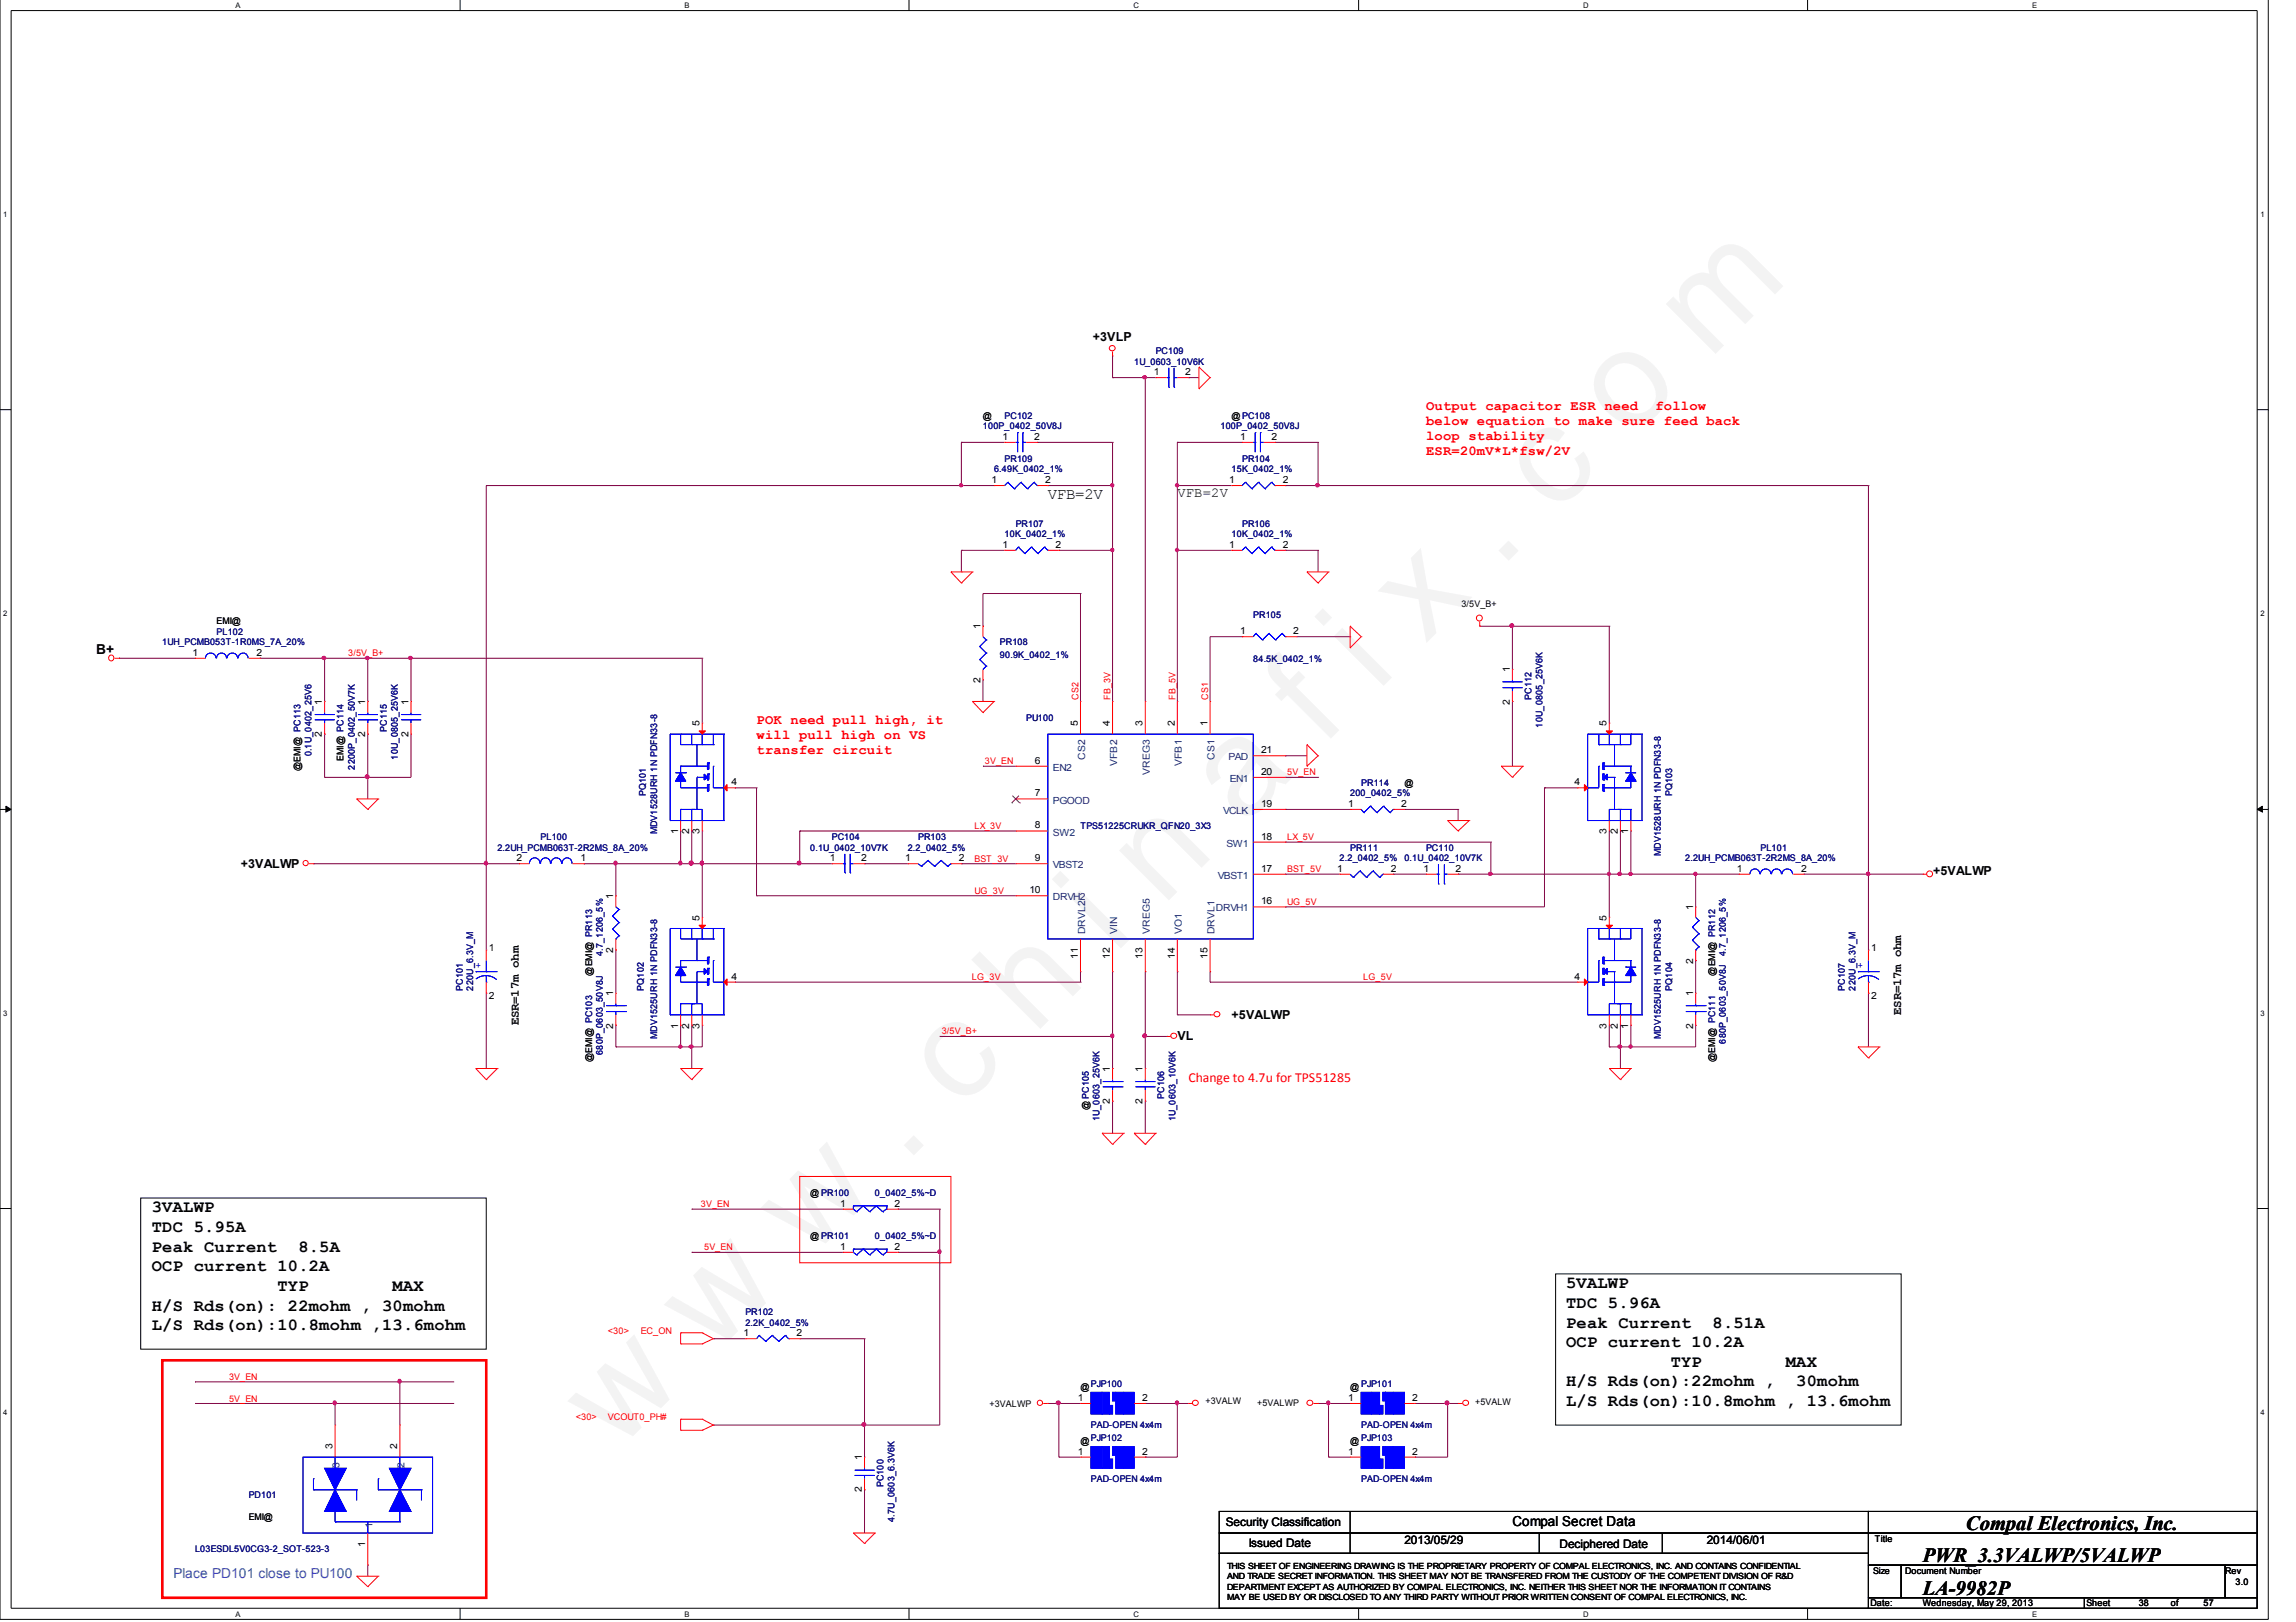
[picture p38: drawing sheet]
<svg xmlns="http://www.w3.org/2000/svg" width="297mm" height="210mm" viewBox="0 0 297 210" stroke-linecap="round" stroke-linejoin="round" font-family="sans-serif">
<defs><g id="words">
<text font-size="17.6" fill="#f0f" x="79.7" y="188" transform="rotate(-45 79.7 188)">w w w . c h i n a f i x . c o m</text>
<g font-size="2.6">
<text x="248.8" y="202.2">PWR_3.3VALWP/5VALWP</text>
<text x="254.3" y="198">Compal Electronics, Inc.</text>
<text x="248.8" y="206.4">LA-9982P</text>
</g>
<g font-size="2.2">
<text x="19.6" y="156.9">3VALWP</text>
<text x="19.6" y="159.4">TDC 5.95A</text>
<text x="19.6" y="162">Peak Current</text>
<text x="38.6" y="162">8.5A</text>
<text x="19.6" y="164.5">OCP current 10.2A</text>
<text x="35.9" y="167.1">TYP</text>
<text x="50.8" y="167.1">MAX</text>
<text x="202.6" y="166.7">5VALWP</text>
<text x="19.6" y="169.6">H/S Rds(on): 22mohm , 30mohm</text>
<text x="19.6" y="172.1">L/S Rds(on):10.8mohm ,13.6mohm</text>
<text x="202.6" y="169.3">TDC 5.96A</text>
<text x="202.6" y="171.8">Peak Current</text>
<text x="221.6" y="171.8">8.51A</text>
<text x="202.6" y="174.3">OCP current 10.2A</text>
<text x="202.6" y="179.4">H/S Rds(on):22mohm ,</text>
<text x="216.1" y="176.9">TYP</text>
<text x="231" y="176.9">MAX</text>
<text x="232.4" y="179.4">30mohm</text>
<text x="202.6" y="182">L/S Rds(on):10.8mohm , 13.6mohm</text>
</g>
<text font-size="2" x="135.6" y="64.5">VFB=2V</text>
<g font-size="1.8" fill="#f00">
<text x="184.5" y="53.1">Output capacitor ESR need</text>
<text x="214.2" y="53.1">follow</text>
<text x="184.5" y="55">below equation to make sure feed back</text>
<text x="184.5" y="57">loop stability</text>
<text x="184.5" y="58.9">ESR=20mV*L*fsw/2V</text>
<text x="97.9" y="93.7">POK need pull high, it</text>
<text x="97.9" y="95.6">will pull high on VS</text>
<text x="97.9" y="97.6">transfer circuit</text>
<text x="153.8" y="140">Change to 4.7u for TPS51285</text>
</g>
<g font-size="1.8">
<text x="152.3" y="64.3">VFB=2V</text>
<text x="12.4" y="84.6">B+</text>
<text x="195.7" y="197.5">Compal Secret Data</text>
</g>
<text font-size="1.8" fill="#0080c0" x="22.4" y="204.1">Place PD101 close to PU100</text>
<g font-size="1.6">
<text x="141.4" y="44.1">+3VLP</text>
<text x="31.2" y="112.3">+3VALWP</text>
<text x="250.1" y="113.3">+5VALWP</text>
<text x="159.3" y="131.8">+5VALWP</text>
<text x="246" y="131.3" transform="rotate(-90 246 131.3)">ESR=17m ohm</text>
<text x="67.1" y="132.7" transform="rotate(-90 67.1 132.7)">ESR=17m ohm</text>
<text x="152.3" y="134.6">VL</text>
</g>
<g font-size="1.5">
<text x="158.6" y="197.5">Security Classification</text>
<text x="161.5" y="200.2">Issued Date</text>
<text x="181.7" y="199.8">2013/05/29</text>
<text x="201.8" y="200.3">Deciphered Date</text>
<text x="220.8" y="199.8">2014/06/01</text>
</g>
<g font-size="1.3">
<text x="149.3" y="48.5">1</text>
<text x="153.3" y="48.5">2</text>
<text x="129.7" y="56.9">1</text>
<text x="133.8" y="56.9">2</text>
<text x="160.4" y="56.9">1</text>
<text x="164.5" y="56.9">2</text>
<text x="128.3" y="62.5">1</text>
<text x="135.2" y="62.5">2</text>
<text x="159" y="62.5">1</text>
<text x="165.9" y="62.5">2</text>
<text x="129.7" y="70.9">1</text>
<text x="136.6" y="70.9">2</text>
<text x="159" y="70.9">1</text>
<text x="165.9" y="70.9">2</text>
<text x="126.8" y="81.4" transform="rotate(-90 126.8 81.4)">1</text>
<text x="160.4" y="82.1">1</text>
<text x="167.3" y="82.1">2</text>
<text x="24.9" y="84.9">1</text>
<text x="33.2" y="84.9">2</text>
<text x="126.8" y="88.4" transform="rotate(-90 126.8 88.4)">2</text>
<text x="195.3" y="87" transform="rotate(-90 195.3 87)">1</text>
<text x="41.7" y="95.3" transform="rotate(-90 41.7 95.3)">2</text>
<text x="41.7" y="91.2" transform="rotate(-90 41.7 91.2)">1</text>
<text x="47.2" y="95.3" transform="rotate(-90 47.2 95.3)">2</text>
<text x="47.2" y="91.2" transform="rotate(-90 47.2 91.2)">1</text>
<text x="52.8" y="95.3" transform="rotate(-90 52.8 95.3)">2</text>
<text x="52.8" y="91.2" transform="rotate(-90 52.8 91.2)">1</text>
<text x="90.5" y="94" transform="rotate(-90 90.5 94)">5</text>
<text x="139.4" y="94" transform="rotate(-90 139.4 94)">5</text>
<text x="143.6" y="94" transform="rotate(-90 143.6 94)">4</text>
<text x="147.8" y="94" transform="rotate(-90 147.8 94)">3</text>
<text x="152" y="94" transform="rotate(-90 152 94)">2</text>
<text x="156.2" y="94" transform="rotate(-90 156.2 94)">1</text>
<text x="195.3" y="91.2" transform="rotate(-90 195.3 91.2)">2</text>
<text x="207.9" y="94" transform="rotate(-90 207.9 94)">5</text>
<text x="94.7" y="101.6">4</text>
<text x="133.9" y="98.8">6</text>
<text x="163.2" y="100.3">20</text>
<text x="163.2" y="97.5">21</text>
<text x="203.7" y="101.6">4</text>
<text x="87.7" y="108" transform="rotate(-90 87.7 108)">1</text>
<text x="89.2" y="108" transform="rotate(-90 89.2 108)">2</text>
<text x="90.5" y="108" transform="rotate(-90 90.5 108)">3</text>
<text x="133.9" y="103.1">7</text>
<text x="133.9" y="107.2">8</text>
<text x="163.2" y="104.4">19</text>
<text x="174.4" y="104.4">1</text>
<text x="181.3" y="104.4">2</text>
<text x="207.9" y="108" transform="rotate(-90 207.9 108)">3</text>
<text x="209.3" y="108" transform="rotate(-90 209.3 108)">2</text>
<text x="210.7" y="108" transform="rotate(-90 210.7 108)">1</text>
<text x="66.8" y="111.4">2</text>
<text x="75.1" y="111.4">1</text>
<text x="107.4" y="111.4">1</text>
<text x="111.4" y="111.4">2</text>
<text x="117.1" y="111.4">1</text>
<text x="124" y="111.4">2</text>
<text x="133.9" y="111.4">9</text>
<text x="163.2" y="112.8">17</text>
<text x="163.2" y="108.6">18</text>
<text x="173" y="112.8">1</text>
<text x="179.9" y="112.8">2</text>
<text x="184.1" y="112.8">1</text>
<text x="188.3" y="112.8">2</text>
<text x="224.7" y="112.8">1</text>
<text x="233" y="112.8">2</text>
<text x="79.3" y="116.3" transform="rotate(-90 79.3 116.3)">1</text>
<text x="90.5" y="119.1" transform="rotate(-90 90.5 119.1)">5</text>
<text x="133.2" y="115.6">10</text>
<text x="163.2" y="117">16</text>
<text x="207.9" y="119.1" transform="rotate(-90 207.9 119.1)">5</text>
<text x="219" y="117.7" transform="rotate(-90 219 117.7)">1</text>
<text x="63.2" y="123">1</text>
<text x="79.3" y="123.3" transform="rotate(-90 79.3 123.3)">2</text>
<text x="139.4" y="124.1" transform="rotate(-90 139.4 124.1)">11</text>
<text x="143.6" y="124.1" transform="rotate(-90 143.6 124.1)">12</text>
<text x="147.8" y="124.1" transform="rotate(-90 147.8 124.1)">13</text>
<text x="152" y="124.1" transform="rotate(-90 152 124.1)">14</text>
<text x="156.2" y="124.1" transform="rotate(-90 156.2 124.1)">15</text>
<text x="219" y="124.7" transform="rotate(-90 219 124.7)">2</text>
<text x="242.1" y="123">1</text>
<text x="63.2" y="129.3">2</text>
<text x="79.3" y="128.9" transform="rotate(-90 79.3 128.9)">1</text>
<text x="94.7" y="126.8">4</text>
<text x="203.7" y="126.8">4</text>
<text x="219" y="128.9" transform="rotate(-90 219 128.9)">1</text>
<text x="242.1" y="129.3">2</text>
<text x="79.3" y="133.1" transform="rotate(-90 79.3 133.1)">2</text>
<text x="87.7" y="133.1" transform="rotate(-90 87.7 133.1)">1</text>
<text x="89.2" y="133.1" transform="rotate(-90 89.2 133.1)">2</text>
<text x="90.5" y="133.1" transform="rotate(-90 90.5 133.1)">3</text>
<text x="207.9" y="133.1" transform="rotate(-90 207.9 133.1)">3</text>
<text x="209.3" y="133.1" transform="rotate(-90 209.3 133.1)">2</text>
<text x="210.7" y="133.1" transform="rotate(-90 210.7 133.1)">1</text>
<text x="219" y="133.1" transform="rotate(-90 219 133.1)">2</text>
<text x="143.6" y="142.8" transform="rotate(-90 143.6 142.8)">2</text>
<text x="143.6" y="138.7" transform="rotate(-90 143.6 138.7)">1</text>
<text x="147.8" y="142.8" transform="rotate(-90 147.8 142.8)">2</text>
<text x="147.8" y="138.7" transform="rotate(-90 147.8 138.7)">1</text>
<text x="108.7" y="161.7">1</text>
<text x="108.7" y="156.1">1</text>
<text x="115.7" y="161.7">2</text>
<text x="115.7" y="156.1">2</text>
<text x="96.2" y="172.9">1</text>
<text x="103" y="172.9">2</text>
<text x="139.4" y="181.3">1</text>
<text x="147.7" y="181.3">2</text>
<text x="174.4" y="181.3">1</text>
<text x="182.7" y="181.3">2</text>
<text x="43" y="187.6" transform="rotate(-90 43 187.6)">3</text>
<text x="51.4" y="187.6" transform="rotate(-90 51.4 187.6)">2</text>
<text x="111.5" y="189" transform="rotate(-90 111.5 189)">1</text>
<text x="139.4" y="188.2">1</text>
<text x="147.7" y="188.2">2</text>
<text x="174.4" y="188.2">1</text>
<text x="182.7" y="188.2">2</text>
<text x="111.5" y="193.1" transform="rotate(-90 111.5 193.1)">2</text>
<text x="47.2" y="200.2" transform="rotate(-90 47.2 200.2)">1</text>
</g>
<g font-size="1.3" fill="#004080">
<text x="136.2" y="99.8">EN2</text>
<text x="140.4" y="98.3" transform="rotate(-90 140.4 98.3)">CS2</text>
<text x="144.5" y="99.2" transform="rotate(-90 144.5 99.2)">VFB2</text>
<text x="148.8" y="100.3" transform="rotate(-90 148.8 100.3)">VREG3</text>
<text x="152.9" y="99.2" transform="rotate(-90 152.9 99.2)">VFB1</text>
<text x="157.1" y="98.3" transform="rotate(-90 157.1 98.3)">CS1</text>
<text x="158.9" y="98.4">PAD</text>
<text x="159.1" y="101.2">EN1</text>
<text x="136.2" y="104">PGOOD</text>
<text x="158.2" y="105.3">VCLK</text>
<text x="136.2" y="108.1">SW2</text>
<text x="136.2" y="112.4">VBST2</text>
<text x="157.6" y="113.7">VBST1</text>
<text x="158.7" y="109.6">SW1</text>
<text x="136.2" y="116.5">DRVH2</text>
<text x="157.3" y="118">DRVH1</text>
<text x="140.4" y="120.8" transform="rotate(-90 140.4 120.8)">DRVL2</text>
<text x="144.5" y="120.8" transform="rotate(-90 144.5 120.8)">VIN</text>
<text x="148.8" y="120.8" transform="rotate(-90 148.8 120.8)">VREG5</text>
<text x="152.9" y="120.8" transform="rotate(-90 152.9 120.8)">VO1</text>
<text x="157.1" y="120.8" transform="rotate(-90 157.1 120.8)">DRVL1</text>
<text x="43.9" y="190" transform="rotate(-90 43.9 190)">3</text>
<text x="52.3" y="190" transform="rotate(-90 52.3 190)">2</text>
<text x="48.2" y="197.7" transform="rotate(-90 48.2 197.7)">1</text>
</g>
<g font-size="1.2" fill="#000080">
<text x="146.7" y="47.2">1U_0603_10V6K</text>
<text x="149.5" y="45.8">PC109</text>
<text x="127.2" y="55.6">100P_0402_50V8J</text>
<text x="130" y="59.8">PR109</text>
<text x="130" y="54.2">PC102</text>
<text x="157.9" y="55.6">100P_0402_50V8J</text>
<text x="160.7" y="59.8">PR104</text>
<text x="128.6" y="61.1">6.49K_0402_1%</text>
<text x="159.3" y="61.1">15K_0402_1%</text>
<text x="130" y="69.5">10K_0402_1%</text>
<text x="131.4" y="68.2">PR107</text>
<text x="159.3" y="69.5">10K_0402_1%</text>
<text x="160.7" y="68.2">PR106</text>
<text x="21" y="83.5">1UH_PCMB053T-1R0MS_7A_20%</text>
<text x="28" y="82.1">PL102</text>
<text x="129.4" y="83.5">PR108</text>
<text x="162.1" y="80">PR105</text>
<text x="129.4" y="85.2">90.9K_0402_1%</text>
<text x="162.1" y="85.7">84.5K_0402_1%</text>
<text x="50" y="94.7" transform="rotate(-90 50 94.7)">PC115</text>
<text x="132.8" y="93.3">PU100</text>
<text x="198.1" y="90.5" transform="rotate(-90 198.1 90.5)">PC112</text>
<text x="199.6" y="94.2" transform="rotate(-90 199.6 94.2)">10U_0805_25V6K</text>
<text x="40.3" y="97.9" transform="rotate(-90 40.3 97.9)">0.1U_0402_25V6</text>
<text x="45.9" y="99.6" transform="rotate(-90 45.9 99.6)">2200P_0402_50V7K</text>
<text x="51.5" y="98.3" transform="rotate(-90 51.5 98.3)">10U_0805_25V6K</text>
<text x="176.1" y="101.7">PR114</text>
<text x="83.6" y="103.1" transform="rotate(-90 83.6 103.1)">PQ101</text>
<text x="85" y="108" transform="rotate(-90 85 108)">MDV1528URH 1N PDFN33-8</text>
<text x="139.8" y="107.3">TPS51225CRUKR_QFN20_3X3</text>
<text x="174.7" y="103.1">200_0402_5%</text>
<text x="216.3" y="103.1" transform="rotate(-90 216.3 103.1)">PQ103</text>
<text x="64.3" y="110.1">2.2UH_PCMB063T-2R2MS_8A_20%</text>
<text x="69.9" y="108.6">PL100</text>
<text x="104.8" y="110.1">0.1U_0402_10V7K</text>
<text x="107.6" y="108.6">PC104</text>
<text x="117.4" y="110.1">2.2_0402_5%</text>
<text x="118.8" y="108.6">PR103</text>
<text x="173.3" y="111.4">2.2_0402_5%</text>
<text x="174.7" y="110.1">PR111</text>
<text x="181.7" y="111.4">0.1U_0402_10V7K</text>
<text x="184.5" y="110.1">PC110</text>
<text x="214.9" y="110.8" transform="rotate(-90 214.9 110.8)">MDV1528URH 1N PDFN33-8</text>
<text x="218" y="111.4">2.2UH_PCMB063T-2R2MS_8A_20%</text>
<text x="227.8" y="110.1">PL101</text>
<text x="78" y="123.7" transform="rotate(-90 78 123.7)">4.7_1206_5%</text>
<text x="223.3" y="123.7" transform="rotate(-90 223.3 123.7)">4.7_1206_5%</text>
<text x="59.9" y="128.2" transform="rotate(-90 59.9 128.2)">PC101</text>
<text x="61.2" y="128.2" transform="rotate(-90 61.2 128.2)">220U_6.3V_M</text>
<text x="83.3" y="128.2" transform="rotate(-90 83.3 128.2)">PQ102</text>
<text x="216.3" y="128.2" transform="rotate(-90 216.3 128.2)">PQ104</text>
<text x="238.7" y="128.2" transform="rotate(-90 238.7 128.2)">PC107</text>
<text x="240" y="128.2" transform="rotate(-90 240 128.2)">220U_6.3V_M</text>
<text x="78" y="136.5" transform="rotate(-90 78 136.5)">680P_0603_50V8J</text>
<text x="85" y="134.5" transform="rotate(-90 85 134.5)">MDV1525URH 1N PDFN33-8</text>
<text x="214.9" y="134.5" transform="rotate(-90 214.9 134.5)">MDV1525URH 1N PDFN33-8</text>
<text x="223.3" y="135.1" transform="rotate(-90 223.3 135.1)">680P_0603_50V8J</text>
<text x="150.6" y="142.2" transform="rotate(-90 150.6 142.2)">PC106</text>
<text x="142.2" y="145.1" transform="rotate(-90 142.2 145.1)">1U_0603_25V6K</text>
<text x="152.1" y="145.1" transform="rotate(-90 152.1 145.1)">1U_0603_10V6K</text>
<text x="113.2" y="154.8">0_0402_5%~D</text>
<text x="113.2" y="160.4">0_0402_5%~D</text>
<text x="96.4" y="170.1">PR102</text>
<text x="96.4" y="171.5">2.2K_0402_5%</text>
<text x="141.1" y="179.5">PJP100</text>
<text x="176.1" y="179.5">PJP101</text>
<text x="141.1" y="184.8">PAD-OPEN 4x4m</text>
<text x="176.1" y="184.8">PAD-OPEN 4x4m</text>
<text x="141.1" y="186.5">PJP102</text>
<text x="141.1" y="191.8">PAD-OPEN 4x4m</text>
<text x="176.1" y="186.5">PJP103</text>
<text x="176.1" y="191.8">PAD-OPEN 4x4m</text>
<text x="32.2" y="193.9">PD101</text>
<text x="114.3" y="192.5" transform="rotate(-90 114.3 192.5)">PC100</text>
<text x="115.7" y="196.9" transform="rotate(-90 115.7 196.9)">4.7U_0603_6.3V6K</text>
<text x="25.2" y="200.8">L03ESDL5V0CG3-2_SOT-523-3</text>
</g>
<g font-size="1.2">
<text x="127.2" y="54.2">@</text>
<text x="159.3" y="54.2">@PC108</text>
<text x="28" y="80.7">EMI@</text>
<text x="189.1" y="78.6">3/5V_B+</text>
<text x="38.9" y="99.8" transform="rotate(-90 38.9 99.8)">@EMI@ PC113</text>
<text x="44.4" y="98.5" transform="rotate(-90 44.4 98.5)">EMI@ PC114</text>
<text x="181.7" y="101.7">@</text>
<text x="76.6" y="126.3" transform="rotate(-90 76.6 126.3)">@EMI@ PR113</text>
<text x="221.9" y="126.3" transform="rotate(-90 221.9 126.3)">@EMI@ PR112</text>
<text x="76.6" y="137.4" transform="rotate(-90 76.6 137.4)">@EMI@ PC103</text>
<text x="221.9" y="137.4" transform="rotate(-90 221.9 137.4)">@EMI@ PC111</text>
<text x="140.9" y="143.7" transform="rotate(-90 140.9 143.7)">@ PC105</text>
<text x="104.8" y="154.8">@ PR100</text>
<text x="104.8" y="160.4">@ PR101</text>
<text x="139.8" y="179.9">@</text>
<text x="174.7" y="179.9">@</text>
<text x="128" y="182.1">+3VALWP</text>
<text x="156" y="181.7">+3VALW</text>
<text x="162.6" y="182">+5VALWP</text>
<text x="190.8" y="181.9">+5VALW</text>
<text x="139.8" y="186.9">@</text>
<text x="174.7" y="186.9">@</text>
<text x="32.2" y="196.7">EMI@</text>
<text x="242.3" y="203.6">Size</text>
<text x="242.6" y="199.6">Title</text>
<text x="246.5" y="203.6">Document Number</text>
<text x="287.9" y="203.6">Rev</text>
<text x="242" y="207.9">Date:</text>
<text x="248.8" y="207.9">Wednesday, May 29, 2013</text>
<text x="269.9" y="207.9">Sheet</text>
<text x="276.7" y="207.9">38</text>
<text x="280.8" y="207.9">of</text>
<text x="285.1" y="207.9">57</text>
<text x="289.2" y="205.1">3.0</text>
</g>
<g font-size="1.2" fill="#f00">
<text x="45" y="84.9">3/5V_B+</text>
<text x="139.5" y="90.5" transform="rotate(-90 139.5 90.5)">CS2</text>
<text x="143.7" y="90.5" transform="rotate(-90 143.7 90.5)">FB_3V</text>
<text x="152.1" y="90.5" transform="rotate(-90 152.1 90.5)">FB_5V</text>
<text x="156.3" y="90.5" transform="rotate(-90 156.3 90.5)">CS1</text>
<text x="127.4" y="98.9">3V_EN</text>
<text x="166.5" y="100.3">5V_EN</text>
<text x="126.1" y="107.3">LX_3V</text>
<text x="126.1" y="111.5">BST_3V</text>
<text x="166.5" y="112.9">BST_5V</text>
<text x="166.5" y="108.7">LX_5V</text>
<text x="126.1" y="115.7">UG_3V</text>
<text x="166.5" y="117.1">UG_5V</text>
<text x="125.7" y="126.8">LG_3V</text>
<text x="176.4" y="126.8">LG_5V</text>
<text x="121.8" y="133.9">3/5V_B+</text>
<text x="90.7" y="156.2">3V_EN</text>
<text x="91.1" y="161.8">5V_EN</text>
<text x="78.7" y="172.6">&lt;30&gt;</text>
<text x="82.9" y="172.6">EC_ON</text>
<text x="29.6" y="178.6">3V_EN</text>
<text x="29.6" y="181.4">5V_EN</text>
<text x="74.5" y="183.8">&lt;30&gt;</text>
<text x="78.7" y="183.8">VCOUT0_PH#</text>
</g>
<g font-size="1.2" fill="#00f">
<text x="61.6" y="125.2">+</text>
<text x="240.4" y="125.2">+</text>
</g>
<g font-size="1.1">
<text x="158.7" y="203">THIS SHEET OF ENGINEERING DRAWING IS THE PROPRIETARY PROPERTY OF COMPAL ELECTRONICS, INC. AND CONTAINS CONFIDENTIAL</text>
<text x="158.7" y="204.4">AND TRADE SECRET INFORMATION. THIS SHEET MAY NOT BE TRANSFERED FROM THE CUSTODY OF THE COMPETENT DIVISION OF R&amp;D</text>
<text x="158.7" y="205.8">DEPARTMENT EXCEPT AS AUTHORIZED BY COMPAL ELECTRONICS, INC. NEITHER THIS SHEET NOR THE INFORMATION IT CONTAINS</text>
<text x="158.7" y="207.1">MAY BE USED BY OR DISCLOSED TO ANY THIRD PARTY WITHOUT PRIOR WRITTEN CONSENT OF COMPAL ELECTRONICS, INC.</text>
</g>
<g font-size="1">
<text x="30.5" y="1">A</text>
<text x="88.6" y="1">B</text>
<text x="146.6" y="1">C</text>
<text x="204.8" y="1">D</text>
<text x="262.9" y="1">E</text>
<text x=".4" y="28">1</text>
<text x="292.4" y="28">1</text>
<text x=".4" y="79.7">2</text>
<text x="292.4" y="79.7">2</text>
<text x=".4" y="131.4">3</text>
<text x="292.4" y="131.4">3</text>
<text x=".4" y="183.1">4</text>
<text x="292.4" y="183.1">4</text>
<text x="30.5" y="209.2">A</text>
<text x="88.6" y="209.2">B</text>
<text x="146.6" y="209.2">C</text>
<text x="204.8" y="209.2">D</text>
<text x="262.9" y="209.2">E</text>
</g>
</g></defs>
<path d="M0 -.1v209.7h293.5v-209.7M1.4 1.4h290.6v206.7h-290.6z" fill="none" stroke="#000" stroke-width=".13"/>
<g fill="#fff">
<path d="M30.5 .2h.5v1h-.5z"/>
<path d="M30.5 208.4h.5v1h-.5z"/>
</g>
<path d="M59.5 -.1v1.5M59.5 208.1v1.5" fill="none" stroke="#000" stroke-width=".13"/>
<g fill="#fff">
<path d="M88.6 .2h.5v1h-.5z"/>
<path d="M88.6 208.4h.5v1h-.5z"/>
</g>
<path d="M117.6 -.1v1.5M117.6 208.1v1.5" fill="none" stroke="#000" stroke-width=".13"/>
<g fill="#fff">
<path d="M146.6 .2h.6v1h-.6z"/>
<path d="M146.6 208.4h.6v1h-.6z"/>
</g>
<path d="M175.8 -.1v1.5M175.8 208.1v1.5" fill="none" stroke="#000" stroke-width=".13"/>
<g fill="#fff">
<path d="M204.8 .2h.5v1h-.5z"/>
<path d="M204.8 208.4h.5v1h-.5z"/>
</g>
<path d="M233.8 -.1v1.5M233.8 208.1v1.5" fill="none" stroke="#000" stroke-width=".13"/>
<g fill="#fff">
<path d="M262.9 .2h.5v1h-.5z"/>
<path d="M262.9 208.4h.5v1h-.5z"/>
<path d="M.4 27.2h.4v1h-.4z"/>
<path d="M292.4 27.2h.5v1h-.5z"/>
<path d="M.4 78.8h.4v1.1h-.4z"/>
<path d="M292.4 78.8h.5v1.1h-.5z"/>
</g>
<path d="M0 53h1.4M292 53h1.5" fill="none" stroke="#000" stroke-width=".13"/>
<g fill="#fff">
<path d="M.4 130.6h.4v1h-.4z"/>
<path d="M292.4 130.6h.5v1h-.5z"/>
</g>
<path d="M0 104.7h1.4M292 104.7h1.5" fill="none" stroke="#000" stroke-width=".13"/>
<path d="M.8 104.3l.6 .4-.6 .4zM292 104.7l.7-.4v.8z" fill="#000" stroke="#000" stroke-width=".13"/>
<g fill="#fff">
<path d="M.4 182.2h.4v1h-.4z"/>
<path d="M292.4 182.2h.5v1h-.5z"/>
</g>
<g fill="none" stroke="#000" stroke-width=".13">
<path d="M0 156.4h1.4M18.2 155h44.7v19.6h-44.7zM292 156.4h1.5M201.3 164.9h44.7v19.5h-44.7zM157.7 195.6h84v2.8h-84zM157.7 198.4h84v2.6h-84zM174.7 198.4h.1M174.7 195.6v5.4M199.1 198.4v2.6M215.1 198.4v2.6M241.7 195.6h50.3v2.8h-50.3zM241.7 198.4h50.3v4.1h-50.3z"/>
<path d="M157.7 201h84v7.1h-84zM174.7 201h.1M199.1 201h.1M215.1 201h.1M241.7 202.5h4.3v4.3h-4.3zM241.7 206.8h28v1.3h-28zM246 202.5h41.9v4.3h-41.9zM269.7 206.8h22.3v1.3h-22.3zM287.9 202.5h4.1v4.3h-4.1z"/>
</g>
<path d="M21 176h41.9v30.8h-41.9z" fill="none" stroke="#f00" stroke-width=".34"/>
<g fill="none" stroke="#800040" stroke-width=".13">
<path d="M148.2 48.9v41.9M62.9 62.8h61.5M62.9 62.8h.1M62.9 62.8v60.2M170.5 62.8h71.2M241.7 62.8h.1M241.7 62.8v60.2M15.4 85.2h9.8M15.4 85.2h.1M33.6 85.2h.1M33.6 85.2h57.2M42 85.2h.1"/>
<path d="M42 95h.1M42 85.2v5.6M42 95v5.6M47.6 85.2h.1M47.6 95h.1M47.6 85.2v5.6M47.6 95v8.4M53.2 85.2h.1M53.2 95h.1M53.2 95v5.6h-11.2M53.2 85.2v5.6M40.6 111.8h.1"/>
<path d="M40.6 111.8h26.5M42 100.6h.1M47.6 100.6h.1M62.9 111.8h.1M97.9 115.9h33.5M166.3 117.4h33.5M233.3 113.1h15.5M241.7 113.1h.1M62.9 128.5h.1M62.9 128.5v9.8M95.1 127.1h44.7M156.5 127.1h47.5"/>
<path d="M241.7 128.5h.1M241.7 128.5v7M25.2 178.8h.1M25.2 178.8h33.6M51.7 178.8h.1M51.7 178.8v5.6M25.2 181.6h.1M25.2 181.6h33.6M43.3 181.6h.1M43.3 181.6v2.8M111.8 192.8v5.6M47.6 202.5h.1"/>
<path d="M47.6 202.5v1.5"/>
</g>
<g fill="#f0f" stroke="#f0f" stroke-width=".13">
<path d="M52.9 85h.4v.1v.2h-.4l-.1-.2z" fill-rule="evenodd"/>
<path d="M47.3 85h.4l.1 .1-.1 .2h-.4l-.1-.2z" fill-rule="evenodd"/>
<path d="M41.7 85h.4l.1 .1-.1 .2h-.4v-.2z" fill-rule="evenodd"/>
<path d="M52.9 85h.4v.1v.2h-.4l-.1-.2z" fill-rule="evenodd"/>
<path d="M47.3 85h.4l.1 .1-.1 .2h-.4l-.1-.2z" fill-rule="evenodd"/>
<path d="M41.7 85h.4l.1 .1-.1 .2h-.4v-.2z" fill-rule="evenodd"/>
<circle cx="241.7" cy="113.1" r=".21"/>
<circle cx="47.5" cy="100.5" r=".25"/>
<circle cx="62.8" cy="111.7" r=".24"/>
<circle cx="51.7" cy="178.7" r=".24"/>
<circle cx="43.3" cy="181.5" r=".24"/>
</g>
<g fill="none" stroke="#f00" stroke-width=".13">
<path d="M14.8 85.2h.6M15.4 85.2h.1M25.2 85.2h.1M25.2 85.2h1.4M32.2 85.2h1.4M33.6 85.2h.1M42 90.8h.1M42 95h.1M42 90.8v1.4M42 93.6v1.4M47.6 90.8h.1M47.6 95h.1"/>
<path d="M47.6 90.8v1.4M47.6 93.6v1.4M53.2 90.8h.1M53.2 95h.1M53.2 90.8v1.4M53.2 93.6v1.4M40 111.8h.6M40.6 111.8h.1M46.1 103.4h.1M46.1 103.4h2.8M46.1 103.4l1.5 1.3M47.6 104.7h.1"/>
<path d="M48.9 103.4h.1M48.9 103.4l-1.3 1.3M67.1 111.8h1.4M67.1 111.8h.1M248.8 113.1h.1M248.8 113.1h.5M61.6 138.3h.1M61.6 138.3h2.7M61.6 138.3l1.3 1.4M62.9 139.7h.1M62.9 123h.1M62.9 128.5h.1"/>
<path d="M62.9 123v1.3M62.9 127.1v1.4M64.3 138.3h.1M64.3 138.3l-1.4 1.4M240.4 135.5h.1M240.4 135.5h2.8M240.4 135.5l1.3 1.4M241.7 136.9h.1M241.7 123h.1M241.7 128.5h.1M241.7 123v1.3M241.7 127.1v1.4"/>
<path d="M243.2 135.5h.1M243.2 135.5l-1.5 1.4M43.3 184.4h.1M43.3 184.4v4.2M47.6 198.4v4.1M51.7 184.4h.1M51.7 184.4v4.2M110.4 198.4h.1M110.4 198.4h2.8M110.4 198.4l1.4 1.3M111.8 199.7h.1M113.2 198.4h.1"/>
<path d="M113.2 198.4l-1.4 1.3M46.1 204h.1M46.1 204h2.8M46.1 204l1.5 1.3M47.6 205.3h.1M47.6 202.5h.1M48.9 204h.1M48.9 204l-1.3 1.3"/>
<circle cx="14.4" cy="85.1" r=".36"/>
<circle cx="39.5" cy="111.7" r=".34"/>
<circle cx="249.6" cy="113.1" r=".38"/>
</g>
<g fill="none" stroke="#00f" stroke-width=".13">
<path d="M27.9 85.2a.68 .68 0 0 0-.6-.7 .68 .68 0 0 0-.7 .7M29.3 85.2a.64 .64 0 0 0-.6-.7 .64 .64 0 0 0-.7 .7M30.7 85.2a.68 .68 0 0 0-.6-.7 .68 .68 0 0 0-.7 .7M32.1 85.2a.64 .64 0 0 0-.6-.7 .64 .64 0 0 0-.7 .7M40.7 93.1h2.5M40.7 92.5h2.5M42 92.5h.1M42 93.1h.1M42 92.2v.3M42 93.1v.5M43.2 93.1h.1M43.2 92.5h.1"/>
<path d="M46.3 93.1h2.5M46.3 92.5h2.5M47.6 92.5h.1M47.6 93.1h.1M47.6 92.2v.3M47.6 93.1v.5M48.8 93.1h.1M48.8 92.5h.1M51.9 93.1h2.5M51.9 92.5h2.5M53.2 92.5h.1M53.2 93.1h.1"/>
<path d="M53.2 92.2v.3M53.2 93.1v.5M54.4 93.1h.1M54.4 92.5h.1M61.6 125.7h2.7M61.6 125.7h.1M62.9 126.3a2.13 2.13 0 0 1 1.4 .5M62.9 125.7h.1M62.9 126.3a2.09 2.09 0 0 0-1.3 .4M62.9 127.1h.1M62.9 124.3v1.4M62.9 126.3v.8"/>
<path d="M240.4 125.7h.1M240.4 125.7h2.8M241.7 126.3a2.13 2.13 0 0 1 1.4 .5M241.7 125.7h.1M241.7 126.3a2.09 2.09 0 0 0-1.3 .4M241.7 127.1h.1M241.7 124.3v1.4M241.7 126.3v.8M39.2 188.6h16.8v9.8h-16.8zM40.6 192.8h.1M40.6 191.4h.1M40.6 191.4v1.4"/>
<path d="M40.6 192.8h5.5M43.3 196.9h.1M43.3 188.6h.1M43.3 188.6v1.4M43.3 195.6v1.3M43.3 196.9h8.4M46.1 192.8h.1M46.1 192.8v1.4M47.6 198.4h.1M47.6 196.9v1.5M48.9 192.8h5.6M48.9 192.8h.1"/>
<path d="M48.9 191.4h.1M48.9 191.4v1.4M51.7 196.9h.1M51.7 188.6h.1M51.7 188.6v1.4M51.7 195.6v1.3M54.5 192.8h.1M54.5 192.8v1.4"/>
</g>
<g fill="#00f" stroke="#00f" stroke-width=".13">
<path d="M50.4 190h2.8l-1.5 2.8z"/>
<path d="M51.7 192.8l1.5 2.8h-2.8z"/>
<path d="M42 190h2.8l-1.5 2.8z"/>
<path d="M43.3 192.8l1.5 2.8h-2.8z"/>
</g>
<use href="#words"/>
</svg>
